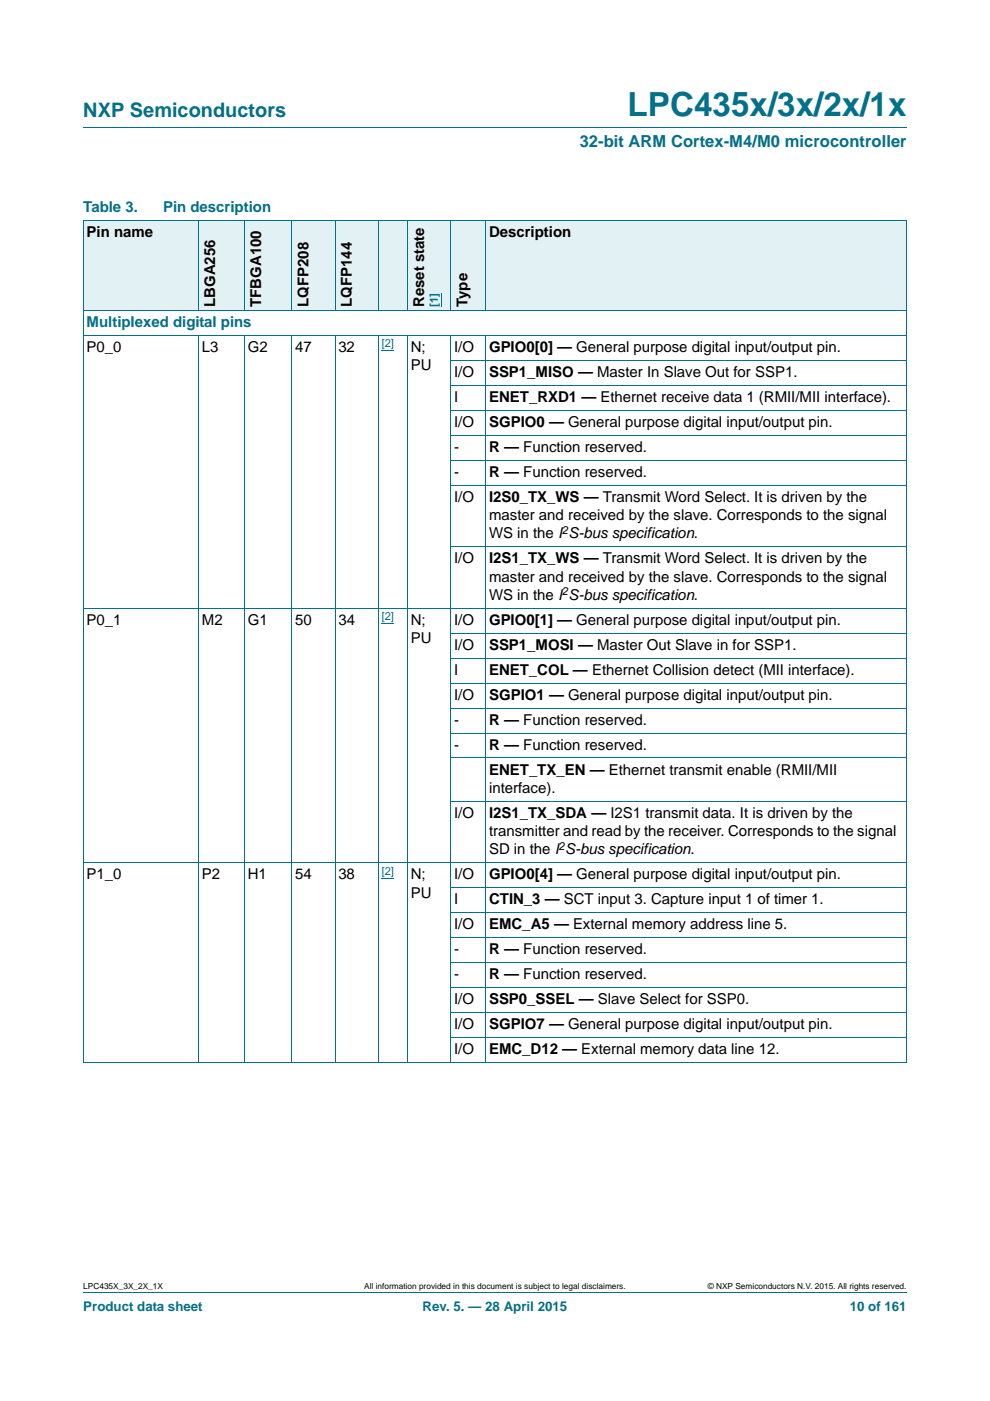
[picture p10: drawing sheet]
<svg xmlns="http://www.w3.org/2000/svg" width="210mm" height="297mm" viewBox="0 0 210 297" stroke-linecap="round" stroke-linejoin="round" font-family="sans-serif">
<defs><g id="words">
<text font-size="7" fill="#00718a" x="133.1" y="24.6">LPC435x/3x/2x/1x</text>
<text font-size="4.2" fill="#00718a" x="17.7" y="24.9">NXP Semiconductors</text>
<text font-size="3.5" fill="#00718a" x="123" y="31.1">32-bit ARM Cortex-M4/M0 microcontroller</text>
<g font-size="3.2" fill="#00718a">
<text x="17.7" y="45">Table 3.</text>
<text x="34.6" y="45">Pin description</text>
<text x="18.4" y="69.3">Multiplexed digital pins</text>
</g>
<g font-size="3.2">
<text x="18.4" y="50.3">Pin name</text>
<text x="103.7" y="50.3">Description</text>
<text x="45.6" y="65.1" transform="rotate(-90 45.6 65.1)">LBGA256</text>
<text x="55.4" y="65.1" transform="rotate(-90 55.4 65.1)">TFBGA100</text>
<text x="65.4" y="65.1" transform="rotate(-90 65.4 65.1)">LQFP208</text>
<text x="74.6" y="65.1" transform="rotate(-90 74.6 65.1)">LQFP144</text>
<text x="90" y="65.1" transform="rotate(-90 90 65.1)">Reset state</text>
<text x="99.1" y="65.1" transform="rotate(-90 99.1 65.1)">Type</text>
<text x="18.4" y="74.6">P0_0</text>
<text x="42.8" y="74.6">L3</text>
<text x="52.6" y="74.6">G2</text>
<text x="62.6" y="74.6">47</text>
<text x="71.8" y="74.6">32</text>
<text x="87.1" y="74.6">N;</text>
<text x="96.3" y="74.6">I/O</text>
<text x="103.7" y="74.6">GPIO0[0] — General purpose digital input/output pin.</text>
<text x="87.1" y="78.5">PU</text>
<text x="96.3" y="79.9">I/O</text>
<text x="103.7" y="79.9">SSP1_MISO — Master In Slave Out for SSP1.</text>
<text x="96.3" y="85.2">I</text>
<text x="103.7" y="85.2">ENET_RXD1 — Ethernet receive data 1 (RMII/MII interface).</text>
<text x="96.3" y="90.5">I/O</text>
<text x="96.3" y="95.8">-</text>
<text x="103.7" y="90.5">SGPIO0 — General purpose digital input/output pin.</text>
<text x="103.7" y="95.8">R — Function reserved.</text>
<text x="96.3" y="101.1">-</text>
<text x="103.7" y="101.1">R — Function reserved.</text>
<text x="96.3" y="106.4">I/O</text>
<text x="103.7" y="106.4">I2S0_TX_WS — Transmit Word Select. It is driven by the</text>
<text x="103.7" y="110.2">master and received by the slave. Corresponds to the signal</text>
<text x="96.3" y="119.4">I/O</text>
<text x="103.7" y="119.4">I2S1_TX_WS — Transmit Word Select. It is driven by the</text>
<text x="103.7" y="114.1">WS in the I S-bus specification.</text>
<text x="103.7" y="123.3">master and received by the slave. Corresponds to the signal</text>
<text x="103.7" y="127.2">WS in the I S-bus specification.</text>
<text x="18.4" y="132.5">P0_1</text>
<text x="42.8" y="132.5">M2</text>
<text x="52.6" y="132.5">G1</text>
<text x="62.6" y="132.5">50</text>
<text x="71.8" y="132.5">34</text>
<text x="87.1" y="132.5">N;</text>
<text x="87.1" y="136.3">PU</text>
<text x="96.3" y="132.5">I/O</text>
<text x="96.3" y="137.8">I/O</text>
<text x="103.7" y="132.5">GPIO0[1] — General purpose digital input/output pin.</text>
<text x="103.7" y="137.8">SSP1_MOSI — Master Out Slave in for SSP1.</text>
<text x="96.3" y="143">I</text>
<text x="103.7" y="143">ENET_COL — Ethernet Collision detect (MII interface).</text>
<text x="96.3" y="148.3">I/O</text>
<text x="103.7" y="148.3">SGPIO1 — General purpose digital input/output pin.</text>
<text x="96.3" y="153.6">-</text>
<text x="103.7" y="153.6">R — Function reserved.</text>
<text x="96.3" y="158.9">-</text>
<text x="103.7" y="158.9">R — Function reserved.</text>
<text x="103.7" y="164.2">ENET_TX_EN — Ethernet transmit enable (RMII/MII</text>
<text x="96.3" y="173.4">I/O</text>
<text x="103.7" y="168.1">interface).</text>
<text x="103.7" y="173.4">I2S1_TX_SDA — I2S1 transmit data. It is driven by the</text>
<text x="103.7" y="177.3">transmitter and read by the receiver. Corresponds to the signal</text>
<text x="103.7" y="181.2">SD in the I S-bus specification.</text>
<text x="18.4" y="186.4">P1_0</text>
<text x="42.8" y="186.4">P2</text>
<text x="52.5" y="186.4">H1</text>
<text x="62.6" y="186.4">54</text>
<text x="71.8" y="186.4">38</text>
<text x="87.1" y="186.4">N;</text>
<text x="87.1" y="190.3">PU</text>
<text x="96.3" y="186.4">I/O</text>
<text x="96.3" y="191.7">I</text>
<text x="103.7" y="186.4">GPIO0[4] — General purpose digital input/output pin.</text>
<text x="103.7" y="191.7">CTIN_3 — SCT input 3. Capture input 1 of timer 1.</text>
<text x="96.3" y="197">I/O</text>
<text x="103.7" y="197">EMC_A5 — External memory address line 5.</text>
<text x="96.3" y="202.3">-</text>
<text x="103.7" y="202.3">R — Function reserved.</text>
<text x="96.3" y="207.6">-</text>
<text x="103.7" y="207.6">R — Function reserved.</text>
<text x="96.3" y="212.9">I/O</text>
<text x="103.7" y="212.9">SSP0_SSEL — Slave Select for SSP0.</text>
<text x="96.3" y="218.2">I/O</text>
<text x="103.7" y="218.2">SGPIO7 — General purpose digital input/output pin.</text>
<text x="96.3" y="223.5">I/O</text>
<text x="103.7" y="223.5">EMC_D12 — External memory data line 12.</text>
</g>
<g font-size="2.8" fill="#00718a">
<text x="17.7" y="277.9">Product data sheet</text>
<text x="89.6" y="277.9">Rev. 5. — 28 April 2015</text>
<text x="180.2" y="277.9">10 of 161</text>
</g>
<g font-size="2.4" fill="#00f">
<text x="92.9" y="65.1" transform="rotate(-90 92.9 65.1)">[1]</text>
<text x="81" y="73.7">[2]</text>
<text x="81" y="131.5">[2]</text>
<text x="81" y="185.5">[2]</text>
</g>
<g font-size="2.4">
<text x="119.3" y="113.2">2</text>
<text x="119.3" y="126.2">2</text>
<text x="118.6" y="180.2">2</text>
</g>
<g font-size="1.8">
<text x="17.7" y="273.3">LPC435X_3X_2X_1X</text>
<text x="77.2" y="273.3">All information provided in this document is subject to legal disclaimers.</text>
<text x="150.1" y="273.3">© NXP Semiconductors N.V. 2015. All rights reserved.</text>
</g>
</g></defs>
<path d="M17.7 27h174.6M17.7 273.9h174.6" fill="none" stroke="#00718a" stroke-width=".21"/>
<g fill="#e2f1f4">
<path d="M17.7 46.7h24.4v19.1h-24.4z"/>
<path d="M42.1 46.7h9.8v19.1h-9.8z"/>
<path d="M51.9 46.7h10v19.1h-10z"/>
<path d="M61.9 46.7h9.2v19.1h-9.2z"/>
<path d="M71.1 46.7h9.2v19.1h-9.2z"/>
<path d="M80.3 46.7h15.3v19.1h-15.3z"/>
</g>
<path d="M93.6 62.2v2.9" fill="none" stroke="#00f" stroke-width=".21"/>
<g fill="#e2f1f4">
<path d="M95.6 46.7h7.4v19.1h-7.4z"/>
<path d="M103 46.7h89.3v19.1h-89.3z"/>
</g>
<path d="M81 74.4h2.6M81 132.2h2.6M81 186.2h2.6" fill="none" stroke="#00f" stroke-width=".21"/>
<g fill="none" stroke="#00718a" stroke-width=".21">
<path d="M17.6 46.7l174.7 .1v178.4M17.7 46.8v178.4M42.1 46.7v19.1M51.9 46.7v19.1M61.9 46.7v19.1M71.1 46.7v19.1M80.3 46.7v19.1M86.4 46.7v19.1M95.6 46.7v19.1M103 46.7v19.1M17.6 65.8h174.7M17.6 71.1h174.7"/>
<path d="M42.1 71v154.3M51.9 71v154.3M61.9 71v154.3M71.1 71v154.3M80.3 71v154.3M86.4 71v154.3M95.6 76.4h96.7M95.6 71v154.3M103 71v154.3M95.6 81.7h96.7M95.6 87h96.7M95.6 92.3h96.7"/>
<path d="M95.6 97.5h96.7M95.6 102.8h96.7M95.6 115.9h96.7M17.6 128.9h174.7M95.6 134.2h96.7M95.6 139.5h96.7M95.6 144.8h96.7M95.6 150.1h96.7M95.6 155.4h96.7M95.6 160.7h96.7M95.6 169.9h96.7M17.6 182.9h174.7"/>
<path d="M95.6 188.2h96.7M95.6 193.5h96.7M95.6 198.8h96.7M95.6 204.1h96.7M95.6 209.4h96.7M95.6 214.7h96.7M95.6 220h96.7M17.6 225.3h174.7"/>
</g>
<use href="#words"/>
</svg>
